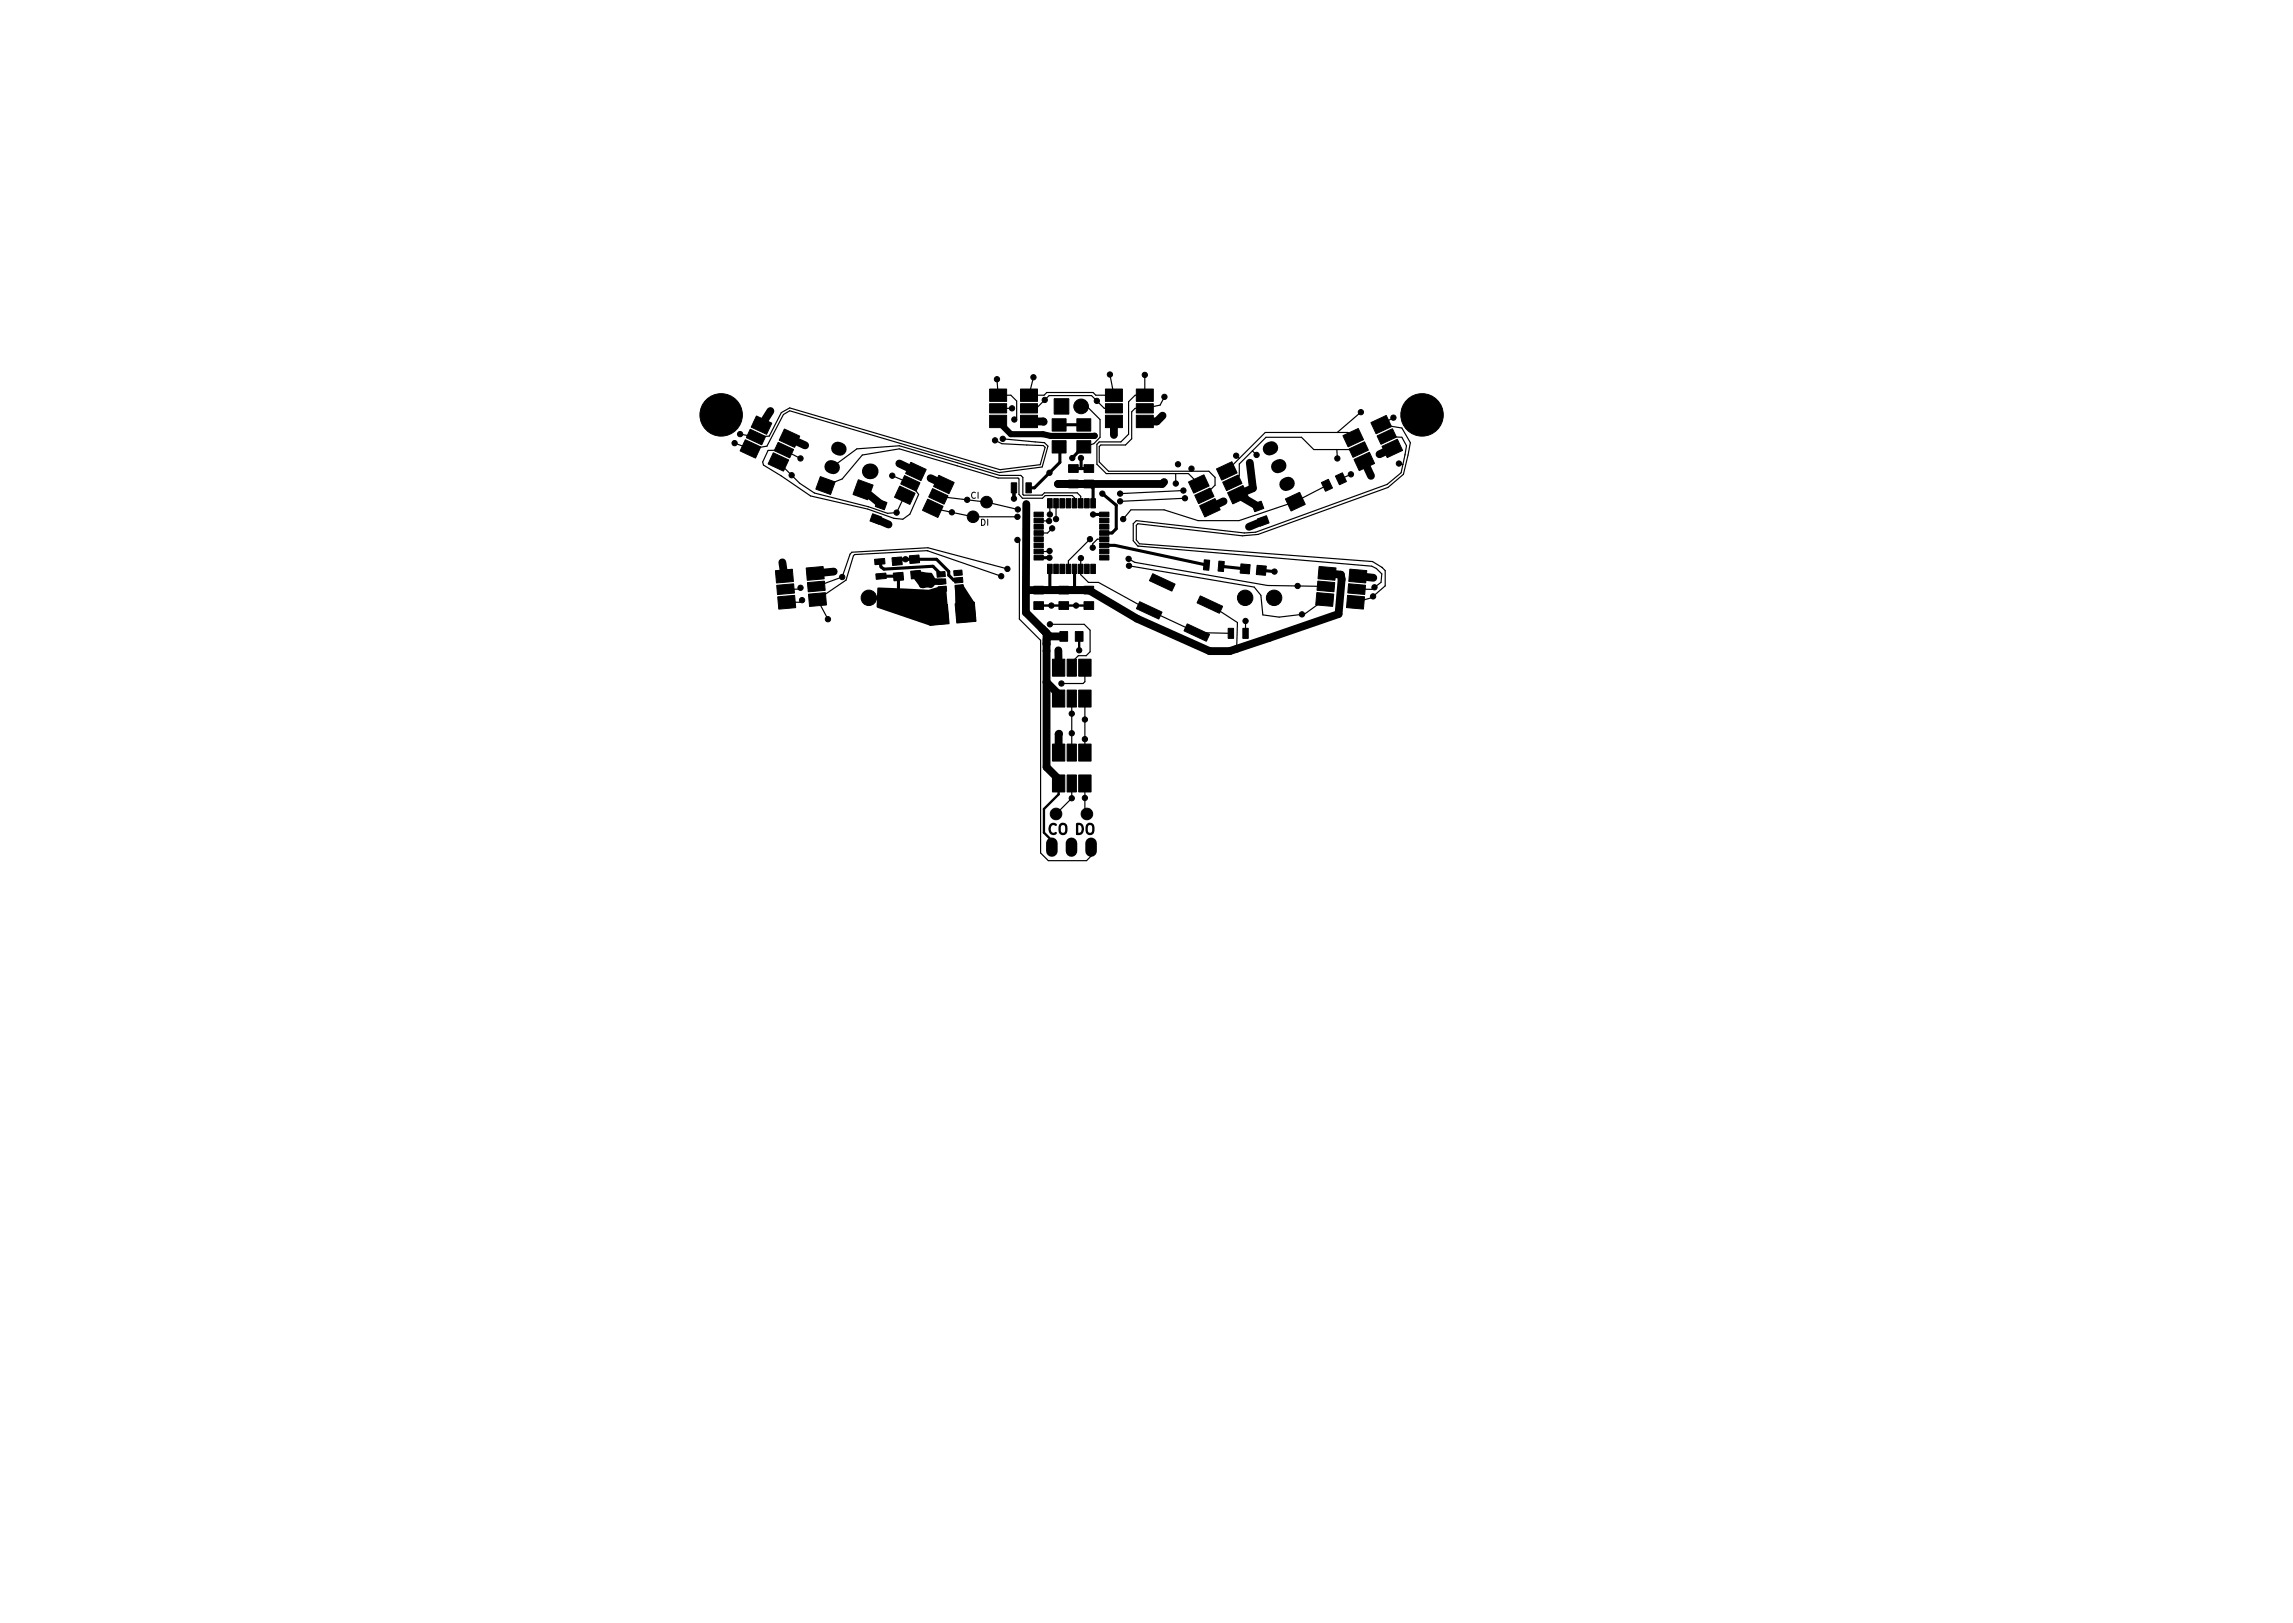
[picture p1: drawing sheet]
<svg xmlns="http://www.w3.org/2000/svg" width="297mm" height="210mm" viewBox="0 0 297 210" stroke-linecap="round" stroke-linejoin="round" font-family="sans-serif">
<defs><g id="words">
<text font-size="1.8" x="135.7" y="108.1">CO DO</text>
<g font-size="1.1">
<text x="125.7" y="64.6">CI</text>
<text x="127" y="68.1">DI</text>
</g>
</g></defs>
<g fill="#000" stroke="#000" stroke-width=".13">
<path d="M96.6 57l1.9 .9-.6 1.4-2-.9zM97.2 55.6l2 .9-.5 1.1-2-.9zM98 53.9l2 .9-.7 1.5-2-1zM100.8 57.3l2 .9-.5 1.1-2-.9zM101.6 55.6l2 .9-.7 1.5-2-1zM128.2 50.4h2.2v1.6h-2.2zM128.2 52.3h2.2v1.2h-2.2zM128.2 53.8h2.2v1.6h-2.2zM132.2 53.8h2.2v1.6h-2.2zM132.2 52.3h2.2v1.2h-2.2zM132.2 50.4h2.2v1.6h-2.2zM136.3 54.2h1.8v1.6h-1.8z"/>
<path d="M136.3 57.1h1.8v1.6h-1.8zM136.6 51.6h1.9v2h-1.9zM139.5 57.1h1.8v1.6h-1.8zM139.5 54.2h1.8v1.6h-1.8zM143.2 50.4h2.2v1.6h-2.2zM143.2 52.3h2.2v1.2h-2.2zM143.2 53.8h2.2v1.6h-2.2zM147.2 53.8h2.2v1.6h-2.2zM147.2 52.3h2.2v1.2h-2.2zM147.2 50.4h2.2v1.6h-2.2zM174 56.4l2-.9 .6 1.5-2 .9zM174.8 58.2l2-1 .5 1.1-2 .9z"/>
<path d="M175.4 59.5l2-.9 .7 1.4-2 1zM177.6 54.7l2-.9 .7 1.5-2 .9zM178.4 56.5l2-1 .5 1.1-2 1zM179 57.8l2-.9 .7 1.5-2 .9zM100.2 58.7l2 .9-.7 1.4-2-.9zM100.4 73.9l2.2-.2 .2 1.6-2.2 .2zM100.6 75.8l2.2-.2 .1 1.2-2.2 .2zM100.7 77.3l2.2-.2 .2 1.6-2.2 .2zM106.3 61.7l1.9 .7-.6 1.7-1.9-.7zM104.4 73.6l2.2-.2 .2 1.6-2.2 .2zM104.6 75.5l2.2-.2 .1 1.2-2.2 .2zM104.7 77l2.2-.2 .2 1.6-2.2 .2z"/>
<path d="M111.2 62.1l1.9 .7-.7 2-1.9-.7zM113 66.6l1.2 .4-.3 .9-1.2-.4zM113.7 64.7l1.2 .4-.3 .9-1.2-.4zM113.3 72.5l1.3-.2v.7l-1.2 .2zM113.5 74.4l1.2-.2 .1 .7-1.3 .2zM115.5 72.3l1.3-.2 .1 1-1.3 .2zM115.7 74.3l1.3-.2 .1 1-1.3 .1zM116.6 63l1.9 .9-.6 1.4-2-.9zM117.2 61.6l2 .9-.5 1.1-2-.9zM117.8 72l1.2-.1 .1 1-1.2 .1zM118 74l1.2-.1 .1 1-1.2 .1zM118 59.9l2 .9-.7 1.5-2-1z"/>
<path d="M120.2 64.7l2 .9-.7 1.4-2-.9zM120.8 63.3l2 .9-.5 1.1-2-.9zM121.4 74.1l1-.1 .1 .7-1.1 .1zM121.4 75.1l1.1-.1v.6l-1 .1zM121.5 76l1.1-.1v.7l-1 .1zM121.6 61.6l2 .9-.7 1.5-2-1zM123.5 73.9l1.1-.1 .1 .7-1.1 .1zM123.6 74.9l1.1-.1v.6l-1 .1zM123.7 75.8l1.1-.1v.7l-1 .1zM131 62.5h.7v1.3h-.7zM132.9 62.5h.7v1.3h-.7zM133.9 75.9h1.3v1h-1.3z"/>
<path d="M133.9 77.9h1.3v1h-1.3zM133.9 66.3h1.3v.6h-1.3zM133.9 67.1h1.3v.6h-1.3zM133.9 67.9h1.3v.6h-1.3zM133.9 68.7h1.3v.6h-1.3zM133.9 69.5h1.3v.6h-1.3zM133.9 70.3h1.3v.6h-1.3zM133.9 71.1h1.3v.6h-1.3zM133.9 71.9h1.3v.6h-1.3zM135.7 73.1h.6v1.2h-.6zM135.7 64.6h.6v1.2h-.6zM136.5 73.1h.6v1.2h-.6z"/>
<path d="M136.5 64.6h.6v1.2h-.6zM137.2 75.9h1.2v1h-1.2zM137.2 77.9h1.2v1h-1.2zM137.3 73.1h.6v1.2h-.6zM137.3 64.6h.6v1.2h-.6zM138.1 73.1h.6v1.2h-.6zM138.1 64.6h.6v1.2h-.6zM138.9 73.1h.6v1.2h-.6zM138.9 64.6h.6v1.2h-.6zM138.4 62.2h1.3v1h-1.3zM138.4 60.2h1.3v1h-1.3zM139.7 73.1h.6v1.2h-.6z"/>
<path d="M139.7 64.6h.6v1.2h-.6zM140.4 75.9h1.3v1h-1.3zM140.4 77.9h1.3v1h-1.3zM140.5 73.1h.6v1.2h-.6zM140.5 64.6h.6v1.2h-.6zM140.4 62.2h1.3v1h-1.3zM140.4 60.2h1.3v1h-1.3zM141.3 73.1h.6v1.2h-.6zM141.3 64.6h.6v1.2h-.6zM142.5 71.9h1.1v.6h-1.1zM142.5 71.1h1.1v.6h-1.1zM142.5 70.3h1.1v.6h-1.1z"/>
<path d="M142.5 69.5h1.1v.6h-1.1zM142.5 68.7h1.1v.6h-1.1zM142.5 67.9h1.1v.6h-1.1zM142.5 67.1h1.1v.6h-1.1zM142.5 66.3h1.1v.6h-1.1zM147.6 77.9l2.9 1.4-.4 .9-2.9-1.3zM149.3 74.3l2.9 1.4-.4 .9-2.9-1.4zM154 62.4l2-.9 .6 1.5-2 .9zM154.8 64.2l2-1 .5 1.1-2 .9zM155.5 77.2l2.9 1.3-.4 1-2.9-1.4zM155.4 65.5l2-.9 .7 1.4-2 1zM156 72.5l.7 .1-.1 1.3-.7-.1z"/>
<path d="M157.6 60.7l2-.9 .7 1.5-2 .9zM158.4 62.5l2-1 .5 1.1-2 1zM157.9 72.7h.7l-.1 1.3h-.7zM159 63.8l2-.9 .7 1.5-2 .9zM160.8 73l1.1 .2-.1 1.1-1.1-.1zM162.2 65.4l1.2-.5 .3 1-1.2 .4zM162.8 73.2l1.2 .1-.1 1.2-1.2-.1zM162.9 67.2l1.2-.4 .3 .9-1.2 .5zM166.5 64.6l1.9-.8 .7 1.5-1.9 .9zM171.2 62.5l.9-.4 .5 1.1-.9 .4zM170.6 76.8l2.2 .2-.2 1.6-2.2-.2zM170.7 75.3l2.2 .2-.1 1.2-2.2-.2z"/>
<path d="M170.9 73.4l2.2 .2-.2 1.6-2.2-.2zM173 61.7l.9-.5 .5 1.2-.9 .4zM174.6 77.1l2.2 .2-.2 1.6-2.2-.2zM174.7 75.6l2.2 .2-.1 1.2-2.2-.2zM174.9 73.7l2.2 .2-.2 1.6-2.2-.2zM120.2 78.5l2.5-.2 .2 2.5-2.4 .2zM123.7 78.2l2.5-.2 .2 2.5-2.5 .2zM137.3 81.8h1v1.3h-1zM136.3 96.4h1.6v2.2h-1.6zM136.3 85.4h1.6v2.2h-1.6zM136.3 89.4h1.6v2.2h-1.6zM139.3 81.8h1v1.3h-1z"/>
<path d="M138.2 96.4h1.2v2.2h-1.2zM138.2 85.4h1.2v2.2h-1.2zM138.2 89.4h1.2v2.2h-1.2zM139.7 96.4h1.6v2.2h-1.6zM139.7 85.4h1.6v2.2h-1.6zM139.7 89.4h1.6v2.2h-1.6zM153.8 80.8l2.9 1.4-.4 .9-2.9-1.4zM159.1 81.4h.7v1.3h-.7zM161 81.4h.7v1.3h-.7zM136.3 100.4h1.6v2.2h-1.6zM138.2 100.4h1.2v2.2h-1.2zM139.7 100.4h1.6v2.2h-1.6z"/>
<circle cx="93.4" cy="53.7" r="2.75"/>
<circle cx="95.2" cy="57.4" r=".34"/>
<circle cx="95.9" cy="56.2" r=".34"/>
<circle cx="99.8" cy="53.2" r=".34"/>
<circle cx="103.7" cy="59.4" r=".34"/>
<circle cx="104.3" cy="57.7" r=".34"/>
<circle cx="128.9" cy="57" r=".34"/>
<circle cx="129.1" cy="49.1" r=".34"/>
<circle cx="129.9" cy="56.8" r=".34"/>
<circle cx="131.1" cy="52.9" r=".34"/>
<circle cx="131.4" cy="54.3" r=".34"/>
<circle cx="133.9" cy="48.9" r=".34"/>
<circle cx="135.2" cy="54.6" r=".34"/>
<circle cx="135.3" cy="51.8" r=".34"/>
<circle cx="138.9" cy="59.3" r=".34"/>
<circle cx="140" cy="59.3" r=".34"/>
<circle cx="140" cy="52.6" r=".95"/>
<circle cx="141.8" cy="56.4" r=".34"/>
<circle cx="142.1" cy="51.9" r=".34"/>
<circle cx="143.8" cy="48.5" r=".34"/>
<circle cx="144.3" cy="56.3" r=".34"/>
<circle cx="148.3" cy="48.6" r=".34"/>
<circle cx="150.6" cy="53.8" r=".34"/>
<circle cx="150.8" cy="51.4" r=".34"/>
<circle cx="160.1" cy="59" r=".34"/>
<circle cx="161.9" cy="59.9" r=".34"/>
<circle cx="162.8" cy="58.9" r=".34"/>
<circle cx="173.2" cy="59.4" r=".34"/>
<circle cx="176.3" cy="53.4" r=".34"/>
<circle cx="178.7" cy="58.8" r=".34"/>
<circle cx="180.5" cy="54.1" r=".34"/>
<circle cx="184.2" cy="53.7" r="2.75"/>
<circle cx="101.3" cy="72.9" r=".34"/>
<circle cx="102.6" cy="61.6" r=".34"/>
<circle cx="103.7" cy="76.1" r=".34"/>
<circle cx="103.9" cy="77.7" r=".34"/>
<circle cx="108" cy="74" r=".34"/>
<circle cx="109.1" cy="74.7" r=".34"/>
<circle cx="112.5" cy="77.4" r="1"/>
<circle cx="115.1" cy="67.9" r=".34"/>
<circle cx="115.6" cy="61.6" r=".34"/>
<circle cx="116.2" cy="66.4" r=".34"/>
<circle cx="116.3" cy="77.4" r="1"/>
<circle cx="116.5" cy="60" r=".34"/>
<circle cx="117.3" cy="72.5" r=".34"/>
<circle cx="119.5" cy="75.7" r=".34"/>
<circle cx="120.3" cy="74.7" r=".34"/>
<circle cx="120.5" cy="61.9" r=".34"/>
<circle cx="120.5" cy="75.7" r=".34"/>
<circle cx="123.3" cy="66.4" r=".34"/>
<circle cx="125.3" cy="64.8" r=".34"/>
<circle cx="126" cy="66.9" r=".75"/>
<circle cx="127.8" cy="65" r=".75"/>
<circle cx="129.7" cy="74.6" r=".34"/>
<circle cx="130.5" cy="73.7" r=".34"/>
<circle cx="131.3" cy="64.6" r=".34"/>
<circle cx="131.8" cy="69.9" r=".34"/>
<circle cx="131.8" cy="66.9" r=".34"/>
<circle cx="131.8" cy="66" r=".34"/>
<circle cx="132.9" cy="76.4" r=".34"/>
<circle cx="132.9" cy="65.3" r=".34"/>
<circle cx="135.9" cy="67.5" r=".34"/>
<circle cx="135.9" cy="61.2" r=".34"/>
<circle cx="135.9" cy="72.2" r=".34"/>
<circle cx="136" cy="71.4" r=".34"/>
<circle cx="136" cy="66.6" r=".34"/>
<circle cx="136.2" cy="78.4" r=".34"/>
<circle cx="136.3" cy="68.4" r=".34"/>
<circle cx="136.8" cy="67.2" r=".34"/>
<circle cx="137.1" cy="62.7" r=".34"/>
<circle cx="139.4" cy="78.4" r=".34"/>
<circle cx="140" cy="72.3" r=".34"/>
<circle cx="141.2" cy="69.8" r=".34"/>
<circle cx="141.5" cy="70.9" r=".34"/>
<circle cx="141.6" cy="66.6" r=".34"/>
<circle cx="142.8" cy="63.9" r=".34"/>
<circle cx="145.1" cy="64.9" r=".34"/>
<circle cx="145.1" cy="63.9" r=".34"/>
<circle cx="145.5" cy="67.2" r=".34"/>
<circle cx="146.2" cy="72.4" r=".34"/>
<circle cx="146.2" cy="73.3" r=".34"/>
<circle cx="150.8" cy="62.4" r=".34"/>
<circle cx="152.3" cy="62.6" r=".34"/>
<circle cx="152.6" cy="60.1" r=".34"/>
<circle cx="153.3" cy="63.5" r=".34"/>
<circle cx="153.5" cy="64.5" r=".34"/>
<circle cx="154.3" cy="60.7" r=".34"/>
<circle cx="158.5" cy="64.9" r=".34"/>
<circle cx="161.3" cy="77.4" r="1"/>
<circle cx="161.8" cy="68.2" r=".34"/>
<circle cx="165" cy="77.4" r="1"/>
<circle cx="165.1" cy="74" r=".34"/>
<circle cx="168.1" cy="75.9" r=".34"/>
<circle cx="168.7" cy="79.6" r=".34"/>
<circle cx="175" cy="61.4" r=".34"/>
<circle cx="177.6" cy="61.6" r=".34"/>
<circle cx="177.9" cy="77.3" r=".34"/>
<circle cx="177.9" cy="74.8" r=".34"/>
<circle cx="178.1" cy="76.1" r=".34"/>
<circle cx="181.2" cy="60.1" r=".34"/>
<circle cx="107.3" cy="80.2" r=".34"/>
<circle cx="136" cy="80.9" r=".34"/>
<circle cx="137.1" cy="84.2" r=".34"/>
<circle cx="137.2" cy="95" r=".34"/>
<circle cx="137.5" cy="88.5" r=".34"/>
<circle cx="138.8" cy="95" r=".34"/>
<circle cx="138.8" cy="92.5" r=".34"/>
<circle cx="139.8" cy="84.2" r=".34"/>
<circle cx="140.5" cy="95.8" r=".34"/>
<circle cx="140.5" cy="93.2" r=".34"/>
<circle cx="161.3" cy="80.4" r=".34"/>
<circle cx="136.8" cy="105.4" r=".75"/>
<circle cx="138.8" cy="103.4" r=".34"/>
<circle cx="140.5" cy="103.4" r=".34"/>
<circle cx="140.8" cy="105.4" r=".75"/>
</g>
<path d="M108.5 58.1l.3 .1M164.7 58l-.3 .1M107.7 60.5l.2 .1M165.8 60.3l-.3 .1M166.9 62.6l-.3 .2" fill="none" stroke="#000" stroke-width="1.7"/>
<circle cx="112.7" cy="61.1" r="1.02" fill="#000"/>
<path d="M136.3 109.2v1M138.8 109.2v1M141.3 109.2v1" fill="none" stroke="#000" stroke-width="1.5"/>
<path d="M134.5 78.4h6.6M139.8 82.4v1.8M137.1 101.5v1.4l-1.9 1.9v3.1l1.1 1v1.5" fill="none" stroke="#000" stroke-width=".3"/>
<g fill="none" stroke="#000" stroke-width="1">
<path d="M99.8 53.2l-1.2 1.9M102.3 56.8l2 .9M133.3 54.6h1.9M144.3 54.6v1.7M150.6 53.8l-.7 .8h-1.6M161.9 59.9l.4 3.3-1.9 .9 2.6 1.5M176.7 59.8l.9 1.8M180 58.1h.4l-1.7 .7M101.3 72.9l.3 1.7M108 74l-2.4 .3M111.8 63.4l2.3 2M113.5 67.2l1.6 .7"/>
<path d="M116.5 60l2.1 1.1M118.6 74.4l1.7 .3v.2l-.8 .8zM120.3 75.2l.2 .2M120.5 61.9l1.8 .9M132.9 76.4v2.9l3.1 3.1M132.9 65.3v11.1M150.8 62.4l-.2 .3h-13.5M158.5 64.9l-1.8 .9M163.6 67.5l-1.8 .7M171.9 74.3l1.8 .1 .1 .6-.4 4.5-14.1 4.8h-2.6l-9.4-4.2-6.2-3.7h-8.2M175.9 74.6l2 .2M135.6 88.4l1.5 1.5v.6"/>
<path d="M135.6 82v17.4l1.5 1.5v.6M135.7 82.4h2.1M137.1 84.2v2.3M137.2 95l-.1 2.5"/>
</g>
<g fill="none" stroke="#000" stroke-width=".15">
<path d="M95.9 56.2l2 .4 1.8-.1 1.5-3.1 1.1-.6 27.2 8 5.3-.6 .6-2.3-.2-.2-5.4-.2-.9-.5M100.8 59.8l2.8 2.8 1.9 1.3 7 1.7 2.5 .9 1.2-.1 1-2.2M103.7 59.4l-2.1-1.1h-2.1l-.7 1.5 .1 .4 2.3 1.4 3.8 2.6 7.4 1.7 3.4 1.2 1.2 .2 .9-.7 1.1-2.6-1.1-1.4-2.3-1M129.1 49.1l.2 2.1h1.6l.8 .7v2.2l-.3 .2M129.3 52.9h1.8M129.9 56.8l5.4 .5 .5 .5-.8 2.7-5.5 .7-27.2-8-.8 .5-2.1 4.1-2.2 .4-2-.8M133.3 52.9h.9l1.7-1.7h5.5l1.6 1.7h1.3M140.1 52.6h.7l1.7 1.7v2.3l-.8 .9-1.3 .4M143.8 48.5l.5 2.7h-2.4l-.3-.4h-6l-.4 .4h-1.9l.6-2.3M148.3 48.6v2.6h-1.3l-.8 .8v4.2l-1 1h-2.8l-.3 .4v2.5l1.2 1.3h10.7l1.3 1.3M150.8 51.4l-.5 1.1-2 .4h-1.3l-.4 .4v3.5l-.8 .8h-3.2l-.2 .2v2l1.2 1.2h13l.8 .8v1.1l-1.4 1.3M160.1 59l.5 .4"/>
<path d="M162.2 58.4l.6 .5M173.2 58.2v1.2M175.3 56.7l-.7-.7h-10.7l-5 5M176 58.2h-5.8l-1.6-1.6h-4.6l-3.5 3.5v1.6l-.9 .8M176.3 53.4l-3.1 2.6M179.6 56.5l2 .1 .6 1.1-.7 3.5-1.8 1.5-17 6.2-1.5 .1-14-1.6-.4 .4v2.2l.6 .7 30.3 2.6 .6 .3 .7 .7-.1 1.1-1.2 .9h-2M180.5 54.1l-1.6 .9 2.7 .4 1.1 1.9-.9 4.1-2 1.7-16.8 6.1-2.1 .2-13.5-1.6-.2 .2v1.9l.4 .5 30.2 2.3 1.3 .8M103.7 76.1l-.2 .2h-1.7M103.9 77.7l-.3 .3h-1.7M106.9 62.9l2.2-.9 2.6-3.1 4.8-.8 12.8 3.8h2.6l.1 .1v2l.5 .5h2.6l.3-.3h3.5l.3 .3v.7M107.8 60.5l3.2-2.4 5.5-.4 13 3.9h2.7l.3 .2v2.2l.1 .1h2.4l.3-.3h4.2l.5 .5v.9M120.1 71.3l9.6 3.3"/>
<path d="M120.2 71.3l-9.5 .5-.1 .2-1 3.1-3.7 2.6 1.4 2.5M120.8 65.8l5.3 1.1h5.7M121.6 64.3l6.2 .7 4 1M130.5 73.7l-10.3-2.7-9.8 .5-.3 .3-1 2.9-3.4 1.3M131.8 69.9l.3 .3v10l2.7 2.7v27.6l1 1h5l.5-.6v-1.2M134.5 67.4l1.4 .1M136 71.4h-.1h-1.4M136 65.2v1.4M136.3 68.4l-.6 .6h-1.2M136.8 65.2v2M140 72.3v2.2l1 .9h1.3l6.6 3.7 6.1 2.8 4.5 .1M141.2 69.8l-2.8 2.8v1.1"/>
<path d="M143 69.8h-.8l-.7 .6v.5M146.2 72.4l.8 .4 17.2 3 7.6 .2M146.2 73.3l16.3 2.8 .8 1 .3 2.6 2.1 .2 3.3-.4 2.6-1.8M152.3 61.4v1.2M153.3 63.5l-8.2 .4M153.5 64.5l-8.4 .4M154.3 60.7v.3M156.7 78.3l3.6 2.3-.1 3.4M161.7 77.4l-.4 .4M171.9 62.9l-4.1 2.1-7.3 2.4h-5.3l-4.4-1.4h-4.3l-1 1.2M175 61.4l-1.3 .6M179 73.5l.4 .4v2l-1.7 1.5-2.1 .6"/>
<path d="M181.2 60.1l.1 .1h.4M136 80.9h4.5l.7 .7v2.8l-.5 .5h-1l-.9 .9v.7M138.8 90.5v7M140.5 86.5v1.8l-.2 .2h-2.8M140.5 90.5v7M161.3 80.4v1.6M138.8 101.5v1.9l-2 2M140.5 101.5v3.7l.3 .2"/>
</g>
<g fill="none" stroke="#000" stroke-width=".4">
<path d="M137.3 55h3M137.3 57.9v2l-3.3 3.3h-.8M140 59.3l.1 1.4M140.3 57.9l-1.4 1.4M114 72.8l.1 .6 .4 .3 6.4-.3 1 1M114.1 74.6l2.3 .1v1.8l-1 .9M116.2 72.7l.3-.2h4.8l1.6 1.5v.5l.7 .7h.6M131.4 63.2v1.4M134.5 72.2h1.4M136 73.7v2.7M139.1 60.7h2M139.2 73.7v2.7"/>
<path d="M141.1 62.7l.5 .5v2M141.6 66.6h1.4M142.8 63.9l1.8 1.5v3.1l-.5 .5h-1.1M143 70.6h1.4l11.9 2.6M158.2 73.4l3.1 .3M163.4 73.9l1.7 .1"/>
</g>
<path d="M129.3 54.6l1.6 1.6h4.2l1 .3h5.7M118.9 74.9l.5 .5h2.6M132.9 76.4h1.6" fill="none" stroke="#000" stroke-width=".79"/>
<path d="M120.1 74.3h.5l.5 .8h1.3v.4l-1.3 .1-.4 .4h-1.4l-.2-.2zM113.8 76.2l6.5 .3 1.2-.3 .9-.1 .4 4.6-2.3 .2-6.8-2.3zM123.8 76l.9-.1 1.4 2.1 .2 2.4-2.2 .2-.2-2.4z" fill="#000" stroke="#000" stroke-width=".25"/>
<use href="#words"/>
</svg>
